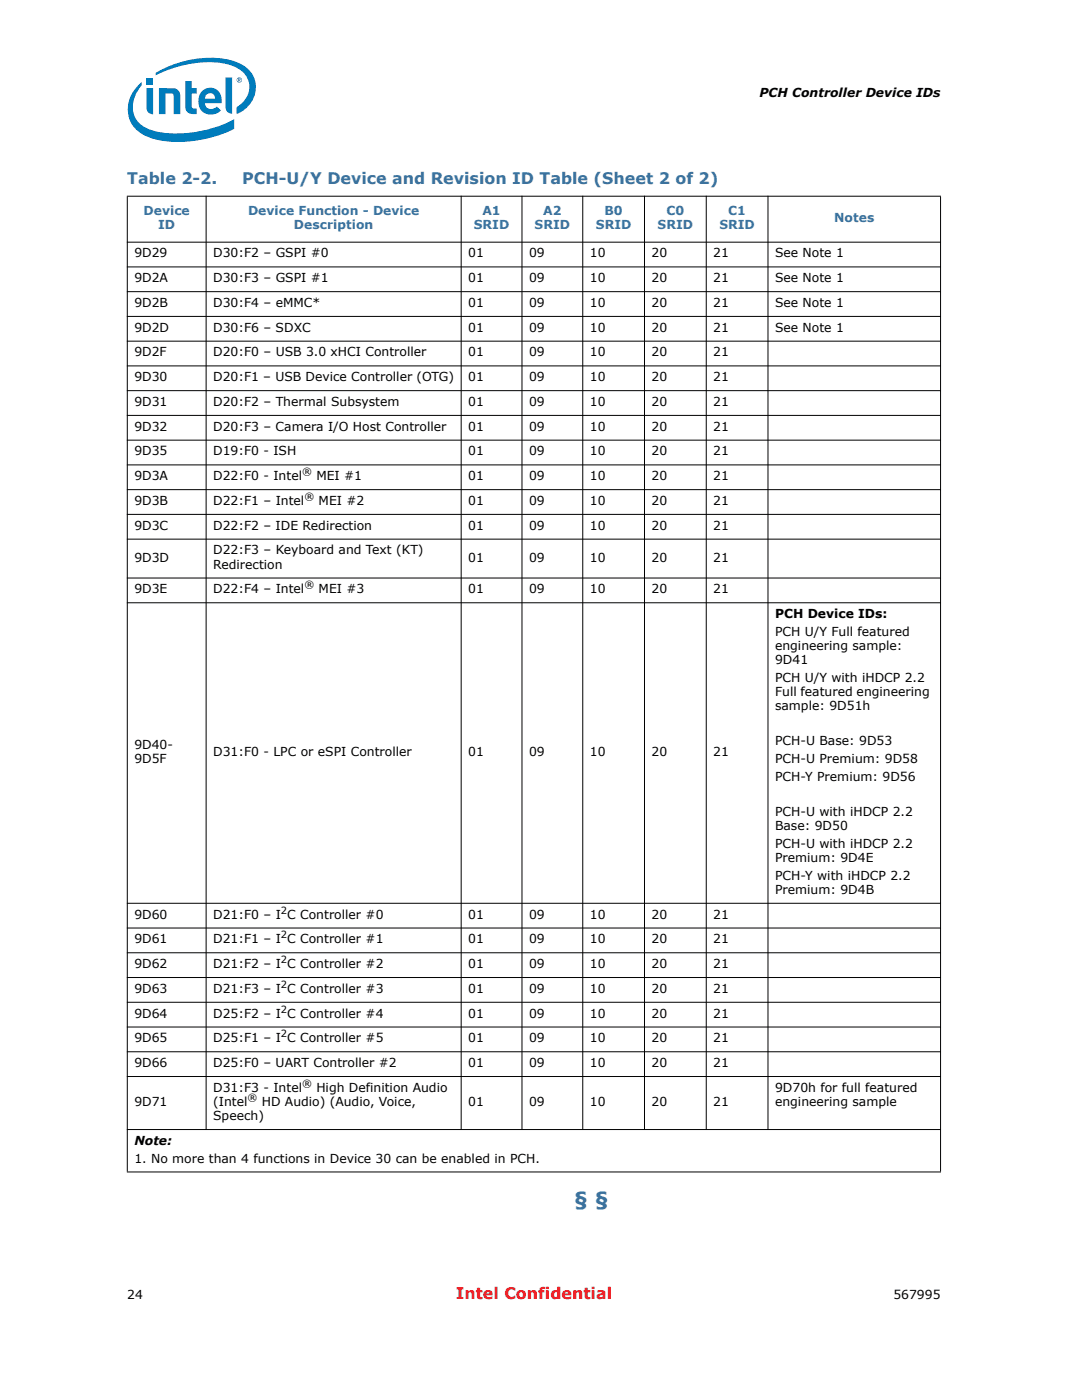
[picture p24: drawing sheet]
<svg xmlns="http://www.w3.org/2000/svg" width="216mm" height="279mm" viewBox="0 0 216 279" stroke-linecap="round" stroke-linejoin="round" font-family="sans-serif">
<defs><g id="words">
<text font-size="3.9" fill="#3f719b" x="114.6" y="240.7">§ §</text>
<g font-size="3.2" fill="#3f719b">
<text x="25.4" y="36.7">Table 2-2.</text>
<text x="48.3" y="36.7">PCH-U/Y Device and Revision ID Table (Sheet 2 of 2)</text>
</g>
<text font-size="3.2" fill="#ee1d23" x="90.9" y="259.2">Intel Confidential</text>
<g font-size="2.5">
<text x="151.5" y="19.3">PCH Controller Device IDs</text>
<text x="26.8" y="51.4">9D29</text>
<text x="42.5" y="51.4">D30:F2 – GSPI #0</text>
<text x="93.4" y="51.4">01</text>
<text x="105.6" y="51.4">09</text>
<text x="117.7" y="51.4">10</text>
<text x="130" y="51.4">20</text>
<text x="142.3" y="51.4">21</text>
<text x="154.7" y="51.4">See Note 1</text>
<text x="26.8" y="56.3">9D2A</text>
<text x="42.5" y="56.3">D30:F3 – GSPI #1</text>
<text x="93.4" y="56.3">01</text>
<text x="105.6" y="56.3">09</text>
<text x="117.7" y="56.3">10</text>
<text x="130" y="56.3">20</text>
<text x="142.3" y="56.3">21</text>
<text x="154.7" y="56.3">See Note 1</text>
<text x="26.8" y="61.3">9D2B</text>
<text x="42.5" y="61.3">D30:F4 – eMMC*</text>
<text x="93.4" y="61.3">01</text>
<text x="105.6" y="61.3">09</text>
<text x="117.7" y="61.3">10</text>
<text x="130" y="61.3">20</text>
<text x="142.3" y="61.3">21</text>
<text x="154.7" y="61.3">See Note 1</text>
<text x="26.8" y="66.2">9D2D</text>
<text x="26.8" y="71.1">9D2F</text>
<text x="42.5" y="66.2">D30:F6 – SDXC</text>
<text x="42.5" y="71.1">D20:F0 – USB 3.0 xHCI Controller</text>
<text x="93.4" y="66.2">01</text>
<text x="93.4" y="71.1">01</text>
<text x="105.6" y="66.2">09</text>
<text x="105.6" y="71.1">09</text>
<text x="117.7" y="66.2">10</text>
<text x="117.7" y="71.1">10</text>
<text x="130" y="66.2">20</text>
<text x="130" y="71.1">20</text>
<text x="142.3" y="66.2">21</text>
<text x="142.3" y="71.1">21</text>
<text x="154.7" y="66.2">See Note 1</text>
<text x="26.8" y="76.1">9D30</text>
<text x="42.5" y="76.1">D20:F1 – USB Device Controller (OTG)</text>
<text x="93.4" y="76.1">01</text>
<text x="105.6" y="76.1">09</text>
<text x="117.7" y="76.1">10</text>
<text x="130" y="76.1">20</text>
<text x="142.3" y="76.1">21</text>
<text x="26.8" y="81">9D31</text>
<text x="42.5" y="81">D20:F2 – Thermal Subsystem</text>
<text x="93.4" y="81">01</text>
<text x="105.6" y="81">09</text>
<text x="117.7" y="81">10</text>
<text x="130" y="81">20</text>
<text x="142.3" y="81">21</text>
<text x="26.8" y="86">9D32</text>
<text x="42.5" y="86">D20:F3 – Camera I/O Host Controller</text>
<text x="93.4" y="86">01</text>
<text x="105.6" y="86">09</text>
<text x="117.7" y="86">10</text>
<text x="130" y="86">20</text>
<text x="142.3" y="86">21</text>
<text x="26.8" y="90.9">9D35</text>
<text x="26.8" y="95.8">9D3A</text>
<text x="42.5" y="90.9">D19:F0 - ISH</text>
<text x="42.5" y="95.8">D22:F0 - Intel</text>
<text x="63.1" y="95.8">MEI #1</text>
<text x="93.4" y="90.9">01</text>
<text x="93.4" y="95.8">01</text>
<text x="105.6" y="90.9">09</text>
<text x="105.6" y="95.8">09</text>
<text x="117.7" y="90.9">10</text>
<text x="117.7" y="95.8">10</text>
<text x="130" y="90.9">20</text>
<text x="130" y="95.8">20</text>
<text x="142.3" y="90.9">21</text>
<text x="142.3" y="95.8">21</text>
<text x="26.8" y="100.8">9D3B</text>
<text x="42.5" y="100.8">D22:F1 – Intel</text>
<text x="63.6" y="100.8">MEI #2</text>
<text x="93.4" y="100.8">01</text>
<text x="105.6" y="100.8">09</text>
<text x="117.7" y="100.8">10</text>
<text x="130" y="100.8">20</text>
<text x="142.3" y="100.8">21</text>
<text x="26.8" y="105.7">9D3C</text>
<text x="42.5" y="105.7">D22:F2 – IDE Redirection</text>
<text x="93.4" y="105.7">01</text>
<text x="105.6" y="105.7">09</text>
<text x="117.7" y="105.7">10</text>
<text x="130" y="105.7">20</text>
<text x="142.3" y="105.7">21</text>
<text x="26.8" y="112.1">9D3D</text>
<text x="42.5" y="110.7">D22:F3 – Keyboard and Text (KT)</text>
<text x="42.5" y="113.5">Redirection</text>
<text x="93.4" y="112.1">01</text>
<text x="105.6" y="112.1">09</text>
<text x="117.7" y="112.1">10</text>
<text x="130" y="112.1">20</text>
<text x="142.3" y="112.1">21</text>
<text x="26.8" y="118.4">9D3E</text>
<text x="42.5" y="118.4">D22:F4 – Intel</text>
<text x="63.6" y="118.4">MEI #3</text>
<text x="93.4" y="118.4">01</text>
<text x="105.6" y="118.4">09</text>
<text x="117.7" y="118.4">10</text>
<text x="130" y="118.4">20</text>
<text x="142.3" y="118.4">21</text>
<text x="154.7" y="123.4">PCH Device IDs:</text>
<text x="154.7" y="126.9">PCH U/Y Full featured</text>
<text x="154.7" y="129.7">engineering sample:</text>
<text x="154.7" y="132.5">9D41</text>
<text x="154.7" y="136.1">PCH U/Y with iHDCP 2.2</text>
<text x="154.7" y="138.9">Full featured engineering</text>
<text x="154.7" y="141.7">sample: 9D51h</text>
<text x="26.8" y="149.5">9D40-</text>
<text x="154.7" y="148.8">PCH-U Base: 9D53</text>
<text x="26.8" y="152.3">9D5F</text>
<text x="42.5" y="150.9">D31:F0 - LPC or eSPI Controller</text>
<text x="93.4" y="150.9">01</text>
<text x="105.6" y="150.9">09</text>
<text x="117.7" y="150.9">10</text>
<text x="130" y="150.9">20</text>
<text x="142.3" y="150.9">21</text>
<text x="154.7" y="152.3">PCH-U Premium: 9D58</text>
<text x="154.7" y="155.8">PCH-Y Premium: 9D56</text>
<text x="154.7" y="162.9">PCH-U with iHDCP 2.2</text>
<text x="154.7" y="165.7">Base: 9D50</text>
<text x="154.7" y="169.2">PCH-U with iHDCP 2.2</text>
<text x="154.7" y="172">Premium: 9D4E</text>
<text x="154.7" y="175.6">PCH-Y with iHDCP 2.2</text>
<text x="154.7" y="178.4">Premium: 9D4B</text>
<text x="26.8" y="183.3">9D60</text>
<text x="42.5" y="183.3">D21:F0 – I C Controller #0</text>
<text x="93.4" y="183.3">01</text>
<text x="105.6" y="183.3">09</text>
<text x="117.7" y="183.3">10</text>
<text x="130" y="183.3">20</text>
<text x="142.3" y="183.3">21</text>
<text x="26.8" y="188.3">9D61</text>
<text x="42.5" y="188.3">D21:F1 – I C Controller #1</text>
<text x="93.4" y="188.3">01</text>
<text x="105.6" y="188.3">09</text>
<text x="117.7" y="188.3">10</text>
<text x="130" y="188.3">20</text>
<text x="142.3" y="188.3">21</text>
<text x="26.8" y="193.2">9D62</text>
<text x="42.5" y="193.2">D21:F2 – I C Controller #2</text>
<text x="93.4" y="193.2">01</text>
<text x="105.6" y="193.2">09</text>
<text x="117.7" y="193.2">10</text>
<text x="130" y="193.2">20</text>
<text x="142.3" y="193.2">21</text>
<text x="26.8" y="198.1">9D63</text>
<text x="26.8" y="203.1">9D64</text>
<text x="42.5" y="198.1">D21:F3 – I C Controller #3</text>
<text x="42.5" y="203.1">D25:F2 – I C Controller #4</text>
<text x="93.4" y="198.1">01</text>
<text x="93.4" y="203.1">01</text>
<text x="105.6" y="198.1">09</text>
<text x="105.6" y="203.1">09</text>
<text x="117.7" y="198.1">10</text>
<text x="117.7" y="203.1">10</text>
<text x="130" y="198.1">20</text>
<text x="130" y="203.1">20</text>
<text x="142.3" y="198.1">21</text>
<text x="142.3" y="203.1">21</text>
<text x="26.8" y="208">9D65</text>
<text x="42.5" y="208">D25:F1 – I C Controller #5</text>
<text x="93.4" y="208">01</text>
<text x="105.6" y="208">09</text>
<text x="117.7" y="208">10</text>
<text x="130" y="208">20</text>
<text x="142.3" y="208">21</text>
<text x="26.8" y="213">9D66</text>
<text x="42.5" y="213">D25:F0 – UART Controller #2</text>
<text x="93.4" y="213">01</text>
<text x="105.6" y="213">09</text>
<text x="117.7" y="213">10</text>
<text x="130" y="213">20</text>
<text x="142.3" y="213">21</text>
<text x="26.8" y="220.7">9D71</text>
<text x="42.5" y="220.7">(Intel</text>
<text x="42.5" y="217.9">D31:F3 - Intel</text>
<text x="52.2" y="220.7">HD Audio) (Audio, Voice,</text>
<text x="63.1" y="217.9">High Definition Audio</text>
<text x="93.4" y="220.7">01</text>
<text x="105.6" y="220.7">09</text>
<text x="117.7" y="220.7">10</text>
<text x="130" y="220.7">20</text>
<text x="142.3" y="220.7">21</text>
<text x="154.7" y="217.9">9D70h for full featured</text>
<text x="154.7" y="220.7">engineering sample</text>
<text x="42.5" y="223.5">Speech)</text>
<text x="26.8" y="228.5">Note:</text>
<text x="26.8" y="232">1. No more than 4 functions in Device 30 can be enabled in PCH.</text>
<text x="25.4" y="259.2">24</text>
<text x="178.3" y="259.2">567995</text>
</g>
<g font-size="2.5" fill="#3f719b">
<text x="28.6" y="42.9">Device</text>
<text x="31.6" y="45.7">ID</text>
<text x="49.5" y="42.9">Device Function - Device</text>
<text x="58.7" y="45.7">Description</text>
<text x="94.5" y="45.7">SRID</text>
<text x="96.3" y="42.9">A1</text>
<text x="106.7" y="45.7">SRID</text>
<text x="108.4" y="42.9">A2</text>
<text x="118.9" y="45.7">SRID</text>
<text x="120.6" y="42.9">B0</text>
<text x="131.2" y="45.7">SRID</text>
<text x="133" y="42.9">C0</text>
<text x="143.5" y="45.7">SRID</text>
<text x="145.3" y="42.9">C1</text>
<text x="166.5" y="44.3">Notes</text>
</g>
<g font-size="2">
<text x="60.3" y="94.9">®</text>
<text x="60.7" y="99.8">®</text>
<text x="60.7" y="117.4">®</text>
<text x="56" y="182.3">2</text>
<text x="56" y="187.3">2</text>
<text x="56" y="192.2">2</text>
<text x="56" y="197.2">2</text>
<text x="56" y="202.1">2</text>
<text x="56" y="207">2</text>
<text x="49.4" y="219.7">®</text>
<text x="60.3" y="216.9">®</text>
</g>
</g></defs>
<g fill="#007cbc">
<path d="M45 15.5h1.3v7.2a1.3 1.3 0 0 1-1.3-1.4z"/>
<path d="M29.2 17.6h1.3v5.2a1.3 1.3 0 0 1-1.3-1.4z"/>
<path d="M29.2 15.6h1.3v1.3h-1.3z"/>
<path d="M37 16.2h1.3v1.4h1v1.1h-1v2.8l.2 .1 .8 .1v1.1a1.81 1.81 0 0 1-2.3-1.1z"/>
<path d="M31.7 17.6h2.7a1.44 1.44 0 0 1 1.6 1.5v3.7h-1.3v-3.6l-.3-.5h-.3h-1.1v4.1h-1.3z"/>
<path d="M27.6 17a6.2 6.2 0 0 0-1.9 6.3 6.2 6.2 0 0 0 5 4.4 24.4 24.4 0 0 0 16-2v-1.9a23.8 23.8 0 0 1-16.2 2.3 5 5 0 0 1-3-8l.8-1.1v-.7zM31.1 14.5v.5a22.9 22.9 0 0 1 13.7-2.3 5.4 5.4 0 0 1 4.9 4 4.7 4.7 0 0 1-2.5 4.7v1.4a5.6 5.6 0 0 0 2.9-8.4 9.3 9.3 0 0 0-6.8-2.8 21.8 21.8 0 0 0-12.2 2.9z"/>
<path d="M40.5 18a2.29 2.29 0 0 1 2.6-.2 2.29 2.29 0 0 1 1.1 2.3v.5h-3.3a1.3 1.3 0 0 0 .9 1.2 1.3 1.3 0 0 0 1.5-.5l.8 .7a2.61 2.61 0 0 1-3.3 .5 2.61 2.61 0 0 1-1.1-3l.1-.6zM41.2 18.9l-.3 .8h2a1 1 0 0 0-.6-1 1 1 0 0 0-1.1 .2z"/>
<path d="M47.2 16a.55 .55 0 0 1 1.1 0 .55 .55 0 0 1-1.1 0zM47.3 16a.45 .45 0 0 0 .9 0 .45 .45 0 0 0-.9 0zM47.5 15.7h.4l.1 .6-.3-.3-.2 .3zM47.6 15.8v.1h.2v-.1z"/>
</g>
<g fill="#000" stroke="#000" stroke-width=".2">
<path d="M25.3 39.2h162.5zM25.3 48.3h162.5zM25.3 53.3h162.5zM25.3 58.2h162.5zM25.3 63.1h162.5zM25.3 68.1h162.5zM25.3 73h162.5zM25.3 78h162.5zM25.3 82.9h162.5zM25.3 87.8h162.5zM25.3 92.8h162.5zM25.3 97.7h162.5z"/>
<path d="M25.3 102.7h162.5zM25.3 107.6h162.5zM25.3 115.4h162.5zM25.3 120.3h162.5zM25.3 180.3h162.5zM25.3 185.2h162.5zM25.3 190.1h162.5zM25.3 195.1h162.5zM25.3 200h162.5zM25.3 205h162.5zM25.3 209.9h162.5zM25.3 214.8h162.5z"/>
<path d="M25.4 39.2v194.6zM41.1 39.1v186.4zM92 39.1v186.4zM104.2 39.1v186.4zM116.3 39.1v186.4zM128.6 39.1v186.4zM140.9 39.1v186.4zM153.2 39.1v186.4zM187.7 39.2v194.6zM25.3 225.4h162.5zM25.3 233.9h162.5z"/>
</g>
<use href="#words"/>
</svg>
